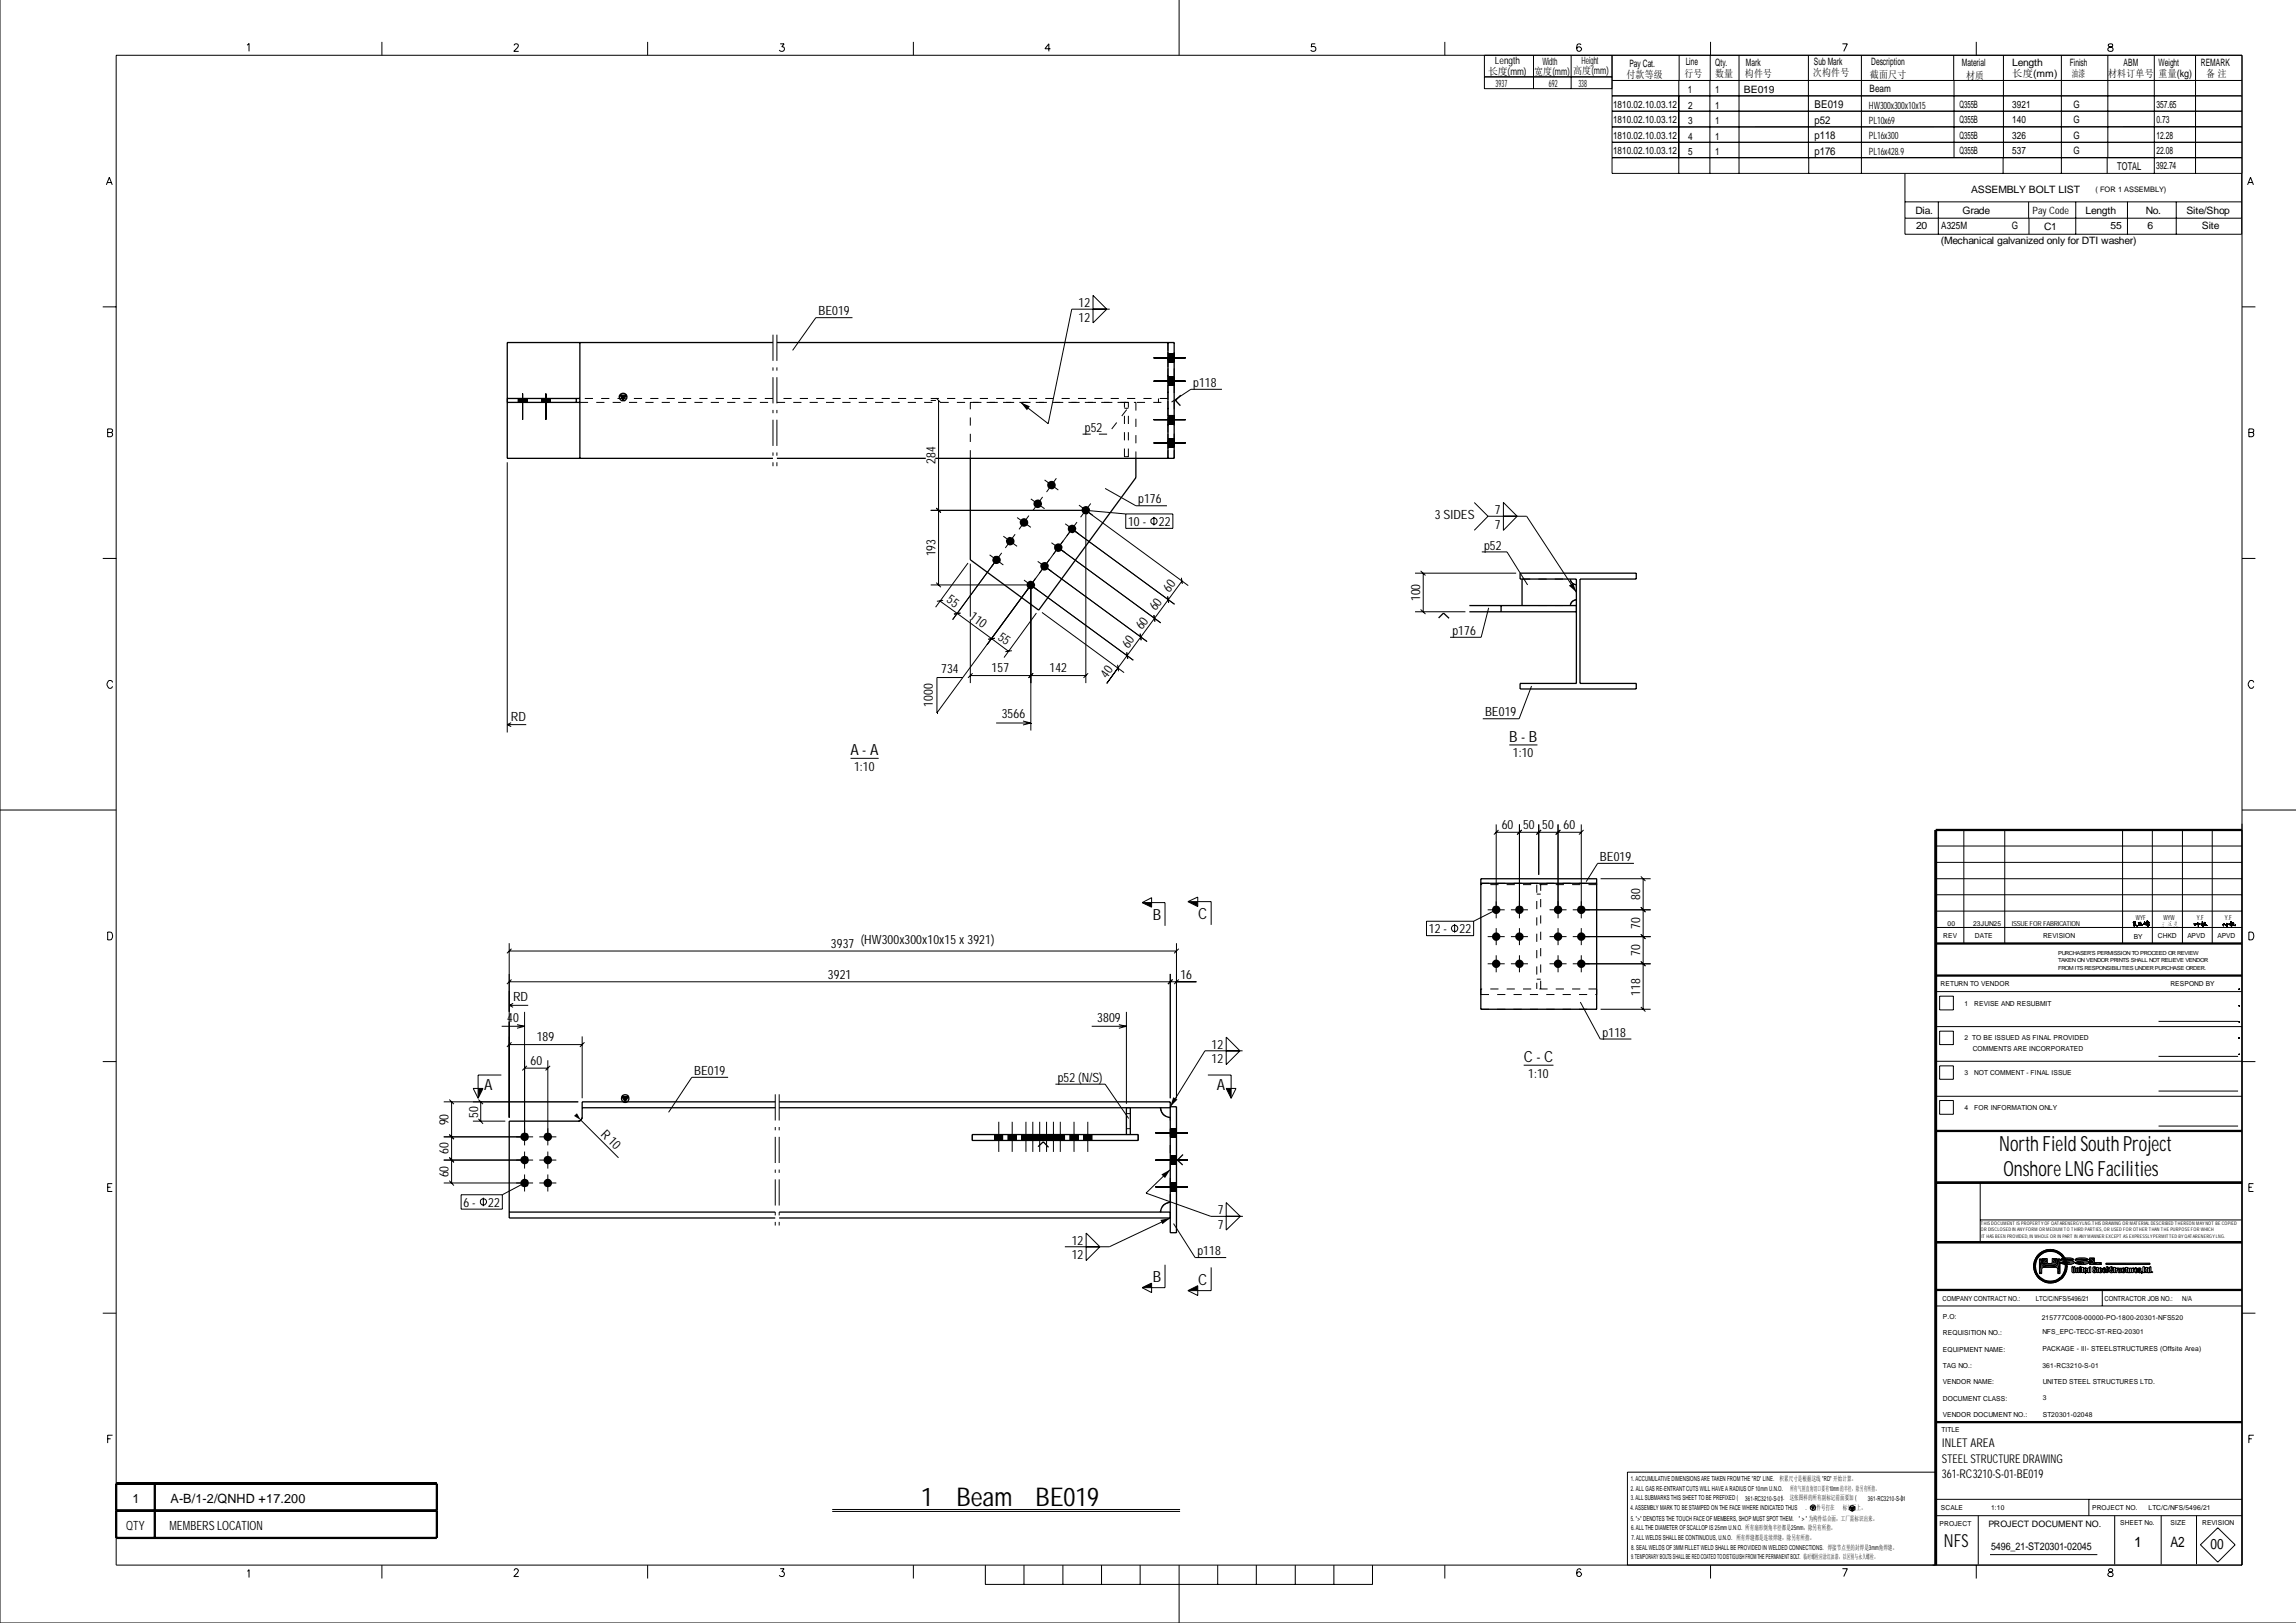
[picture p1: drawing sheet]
<svg xmlns="http://www.w3.org/2000/svg" width="594mm" height="420mm" viewBox="0 0 594 420" stroke-linecap="round" stroke-linejoin="round" font-family="sans-serif">
<defs><g id="words">
<g font-size="6.7">
<text x="238.3" y="389.8">1</text>
<text x="247.5" y="389.8">Beam</text>
<text x="267.9" y="389.8">BE019</text>
</g>
<g font-size="5.4">
<text x="517.2" y="297.9">North Field South Project</text>
<text x="518.3" y="304.3">Onshore LNG Facilities</text>
</g>
<text font-size="4.7" x="502.9" y="400.3">NFS</text>
<g font-size="4">
<text x="220" y="195.5">A - A</text>
<text x="390.5" y="192">B - B</text>
<text x="298.3" y="238.1">B</text>
<text x="310" y="237.9">C</text>
<text x="394.2" y="274.9">C - C</text>
<text x="125.2" y="282.2">A</text>
<text x="314.8" y="282.2">A</text>
<text x="298.3" y="331.8">B</text>
<text x="310" y="332.5">C</text>
</g>
<g font-size="3.7">
<text x="552.1" y="400.5">1</text>
<text x="561.5" y="400.4">A2</text>
<text x="571.9" y="400.8">00</text>
</g>
<g font-size="3.3">
<text x="211.8" y="81.6">BE019</text>
<text x="279.1" y="83.3">12</text>
<text x="279.1" y="79.5">12</text>
<text x="308.7" y="100.2">p118</text>
<text x="280.7" y="111.8">p52</text>
<text x="242.1" y="120.1" transform="rotate(-90 242.1 120.1)">284</text>
<text x="294.5" y="130.3">p176</text>
<text x="291.8" y="136.1">10-</text>
<text x="299.8" y="136.1">22</text>
<text x="371.2" y="134.4">3 SIDES</text>
<text x="386.8" y="133.1">7</text>
<text x="386.8" y="136.9">7</text>
<text x="384" y="142.2">p52</text>
<text x="242.1" y="144" transform="rotate(-90 242.1 144)">193</text>
<text x="244.7" y="155.6" transform="rotate(36 244.7 155.6)">55</text>
<text x="302.6" y="153.4" transform="rotate(-54 302.6 153.4)">60</text>
<text x="367.5" y="155.6" transform="rotate(-90 367.5 155.6)">100</text>
<text x="250.7" y="160" transform="rotate(36 250.7 160)">110</text>
<text x="299" y="158.2" transform="rotate(-54 299 158.2)">60</text>
<text x="258" y="165.4" transform="rotate(36 258 165.4)">55</text>
<text x="291.9" y="167.9" transform="rotate(-54 291.9 167.9)">60</text>
<text x="295.5" y="163.1" transform="rotate(-54 295.5 163.1)">60</text>
<text x="375.8" y="164.3">p176</text>
<text x="256.5" y="174">157</text>
<text x="271.5" y="174">142</text>
<text x="243.5" y="174.2">734</text>
<text x="286.3" y="175.6" transform="rotate(-54 286.3 175.6)">40</text>
<text x="241.3" y="183" transform="rotate(-90 241.3 183)">1000</text>
<text x="259.2" y="185.8">3566</text>
<text x="384.2" y="185.4">BE019</text>
<text x="132.2" y="186.5">RD</text>
<text x="391.4" y="196">1:10</text>
<text x="221" y="199.6">1:10</text>
<text x="388.5" y="214.6">60 50 50 60</text>
<text x="413.9" y="222.8">BE019</text>
<text x="424.3" y="232.9" transform="rotate(-90 424.3 232.9)">80</text>
<text x="215" y="245.3">3937</text>
<text x="222.7" y="244.3">(HW300x300x10x15 x 3921)</text>
<text x="369.7" y="241.6">12 -</text>
<text x="377.6" y="241.6">22</text>
<text x="424.3" y="240.5" transform="rotate(-90 424.3 240.5)">70</text>
<text x="424.3" y="247.5" transform="rotate(-90 424.3 247.5)">70</text>
<text x="214.2" y="253.3">3921</text>
<text x="305.4" y="253.3">16</text>
<text x="424.3" y="257.6" transform="rotate(-90 424.3 257.6)">118</text>
<text x="132.8" y="259.2">RD</text>
<text x="131.2" y="264.4">40</text>
<text x="138.9" y="269.5">189</text>
<text x="283.9" y="264.4">3809</text>
<text x="414.6" y="268.3">p118</text>
<text x="137.2" y="275.7">60</text>
<text x="313.4" y="271.4">12</text>
<text x="313.4" y="275.2">12</text>
<text x="179.6" y="278.2">BE019</text>
<text x="273.6" y="280">p52 (N/S)</text>
<text x="395.4" y="278.9">1:10</text>
<text x="116.1" y="291.3" transform="rotate(-90 116.1 291.3)">90</text>
<text x="123.7" y="289.2" transform="rotate(-90 123.7 289.2)">50</text>
<text x="155.3" y="293.7" transform="rotate(45 155.3 293.7)">R 10</text>
<text x="116.1" y="298.7" transform="rotate(-90 116.1 298.7)">60</text>
<text x="116.1" y="304.7" transform="rotate(-90 116.1 304.7)">60</text>
<text x="119.9" y="312.3">6 -</text>
<text x="126.3" y="312.3">22</text>
<text x="315" y="314.3">7</text>
<text x="277.3" y="322.2">12</text>
<text x="315" y="318">7</text>
<text x="277.3" y="325.9">12</text>
<text x="309.8" y="324.9">p118</text>
<text x="34.3" y="389">1</text>
<text x="44.1" y="389">A-B/1-2/QNHD +17.200</text>
<text x="43.9" y="396">MEMBERS LOCATION</text>
<text x="32.7" y="396.1">QTY</text>
</g>
<g font-size="3.1">
<text x="502.5" y="374.4">INLET AREA</text>
<text x="502.4" y="382.6">361-RC3210-S-01-BE019</text>
<text x="502.4" y="378.5">STEEL STRUCTURE DRAWING</text>
</g>
<g font-size="2.8">
<text x="469.5" y="28">BE019</text>
<text x="469.5" y="32.1">p52</text>
<text x="469.5" y="36.1">p118</text>
<text x="469.5" y="40">p176</text>
<text x="547.8" y="43.9">TOTAL</text>
</g>
<text font-size="2.7" x="515.1" y="401.2">5496_21-ST20301-02045</text>
<g font-size="2.6">
<text x="386.8" y="16.6">Length</text>
<text x="399" y="16.8">Width</text>
<text x="409.2" y="16.6">Height</text>
<text x="421.6" y="17.3">Pay Cat.</text>
<text x="436.1" y="16.9">Line</text>
<text x="443.7" y="17.2">Qty.</text>
<text x="451.7" y="17">Mark</text>
<text x="469.3" y="16.8">Sub Mark</text>
<text x="484.1" y="16.9">Description</text>
<text x="507.6" y="17.2">Material</text>
<text x="520.6" y="17.2">Length</text>
<text x="535.5" y="17.2">Finish</text>
<text x="549.4" y="17.2">ABM</text>
<text x="558.5" y="17.2">Weight</text>
<text x="569.4" y="17.2">REMARK</text>
<text x="385" y="19.4">长度(mm)</text>
<text x="386.9" y="22.5">3937</text>
<text x="396.9" y="19.4">宽度(mm)</text>
<text x="400.7" y="22.6">692</text>
<text x="407" y="19.2">高度(mm)</text>
<text x="408.3" y="22.5">338</text>
<text x="420.8" y="20.2">付款等级</text>
<text x="435.8" y="19.8">行号</text>
<text x="443.7" y="19.8">数量</text>
<text x="451.4" y="19.9">构件号</text>
<text x="469.1" y="19.7">次构件号</text>
<text x="483.7" y="23.7">Beam</text>
<text x="483.8" y="20.1">截面尺寸</text>
<text x="508.7" y="20.3">材质</text>
<text x="520.6" y="19.9">长度(mm)</text>
<text x="536" y="19.9">油漆</text>
<text x="545.4" y="19.8">材料订单号</text>
<text x="558.5" y="19.8">重量(kg)</text>
<text x="570.7" y="19.8">备 注</text>
<text x="417.3" y="27.9">1810.02.10.03.12</text>
<text x="436.7" y="24.1">1</text>
<text x="436.8" y="28.1">2</text>
<text x="443.7" y="24.1">1</text>
<text x="443.7" y="28.1">1</text>
<text x="451.2" y="24.1">BE019</text>
<text x="483.5" y="28.1">HW300x300x10x15</text>
<text x="507" y="27.9">Q355B</text>
<text x="520.6" y="27.9">3921</text>
<text x="536.4" y="27.9">G</text>
<text x="558" y="27.9">357.65</text>
<text x="417.3" y="31.9">1810.02.10.03.12</text>
<text x="417.3" y="35.9">1810.02.10.03.12</text>
<text x="436.8" y="32.1">3</text>
<text x="443.7" y="32.2">1</text>
<text x="483.5" y="32.1">PL10x69</text>
<text x="507" y="31.9">Q355B</text>
<text x="507" y="36">Q355B</text>
<text x="520.6" y="31.9">140</text>
<text x="520.6" y="36">326</text>
<text x="536.4" y="31.9">G</text>
<text x="536.4" y="35.9">G</text>
<text x="558" y="31.9">0.73</text>
<text x="558" y="35.9">12.28</text>
<text x="417.3" y="39.9">1810.02.10.03.12</text>
<text x="436.8" y="36.2">4</text>
<text x="436.8" y="40.1">5</text>
<text x="443.7" y="36.2">1</text>
<text x="443.7" y="40.1">1</text>
<text x="483.5" y="36.1">PL16x300</text>
<text x="483.5" y="40">PL16x428.9</text>
<text x="507" y="40">Q355B</text>
<text x="520.6" y="40">537</text>
<text x="536.4" y="39.9">G</text>
<text x="558" y="40">22.08</text>
<text x="557.9" y="43.9">392.74</text>
<text x="509.9" y="49.9">ASSEMBLY BOLT LIST</text>
<text x="495.6" y="55.3">Dia.</text>
<text x="495.7" y="59.2">20</text>
<text x="502.2" y="59.2">A325M</text>
<text x="507.7" y="55.3">Grade</text>
<text x="520.5" y="59.2">G</text>
<text x="525.9" y="55.4">Pay Code</text>
<text x="528.8" y="59.4">C1</text>
<text x="539.6" y="55.3">Length</text>
<text x="546" y="59.4">55</text>
<text x="555.2" y="55.3">No.</text>
<text x="555.6" y="59.3">6</text>
<text x="565.7" y="55.3">Site/Shop</text>
<text x="569.6" y="59.3">Site</text>
<text x="502.2" y="63.1">(Mechanical galvanized only for DTI washer)</text>
</g>
<text font-size="2.3" x="514.4" y="395.2">PROJECT DOCUMENT NO.</text>
<text font-size="1.9" x="542.1" y="49.7">( FOR 1 ASSEMBLY)</text>
<g font-size="1.8">
<text x="503.9" y="239.6">00</text>
<text x="510.5" y="239.7">23JUN25</text>
<text x="520.5" y="239.7">ISSUE FOR FABRICATION</text>
<text x="552.6" y="238">WYF</text>
<text x="559.7" y="238">WYW</text>
<text x="568.4" y="238">Y.F</text>
<text x="575.6" y="238.1">Y.F</text>
<text x="502.8" y="242.8">REV</text>
<text x="511" y="242.8">DATE</text>
<text x="528.6" y="242.8">REVISION</text>
<text x="552" y="242.9">BY</text>
<text x="558.3" y="242.8">CHKD</text>
<text x="565.9" y="242.8">APVD</text>
<text x="573.7" y="242.8">APVD</text>
<text x="502.1" y="255.3">RETURN TO VENDOR</text>
<text x="561.5" y="255.3">RESPOND BY</text>
<text x="508.3" y="260.3">1</text>
<text x="510.8" y="260.3">REVISE AND RESUBMIT</text>
<text x="508.3" y="269.2">2 TO BE ISSUED AS FINAL PROVIDED</text>
<text x="510.4" y="271.9">COMMENTS ARE INCORPORATED</text>
<text x="508.3" y="278.3">3</text>
<text x="510.8" y="278.3">NOT COMMENT - FINAL ISSUE</text>
<text x="508.3" y="287.3">4</text>
<text x="510.8" y="287.3">FOR INFORMATION ONLY</text>
<text x="502.6" y="336.7">COMPANY CONTRACT NO.:</text>
<text x="502.7" y="341.5">P.O:</text>
<text x="526.7" y="336.6">LTC/C/NFS/5496/21</text>
<text x="528.2" y="341.6">215777C008-00000-PO-1800-20301-NFS520</text>
<text x="544.5" y="336.6">CONTRACTOR JOB NO.:</text>
<text x="564.6" y="336.7">N/A</text>
<text x="502.7" y="345.6">REQUISITION NO.:</text>
<text x="528.4" y="345.4">NFS_EPC-TECC-ST-REQ-20301</text>
<text x="502.7" y="349.8">EQUIPMENT NAME:</text>
<text x="528.4" y="349.8">PACKAGE - III- STEELSTRUCTURES (Offsite Area)</text>
<text x="528.4" y="354">361-RC3210-S-01</text>
<text x="502.7" y="358.2">VENDOR NAME:</text>
<text x="502.7" y="354.1">TAG NO.:</text>
<text x="528.5" y="358.1">UNITED STEEL STRUCTURES LTD.</text>
<text x="502.7" y="362.5">DOCUMENT CLASS:</text>
<text x="528.5" y="362.4">3</text>
<text x="502.3" y="370.6">TITLE</text>
<text x="502.7" y="366.7">VENDOR DOCUMENT NO.:</text>
<text x="528.5" y="366.7">ST20301-02048</text>
<text x="421.9" y="383.2">1. ACCUMULATIVE DIMENSIONS ARE TAKEN FROM THE &quot;RD&quot; LINE.</text>
<text x="460.4" y="383.2">积累尺寸是根据这线 &quot;RD&quot; 开始计算。</text>
<text x="421.9" y="385.8">2. ALL GAS RE-ENTRANT CUTS WILL HAVE A RADIUS OF 10mm U.N.O.</text>
<text x="421.9" y="388.3">3. ALL SUBMARKS THIS SHEET TO BE PREFIXED (</text>
<text x="451.5" y="388.5">361-RC3210-S-01).</text>
<text x="463" y="388.3">这张图样的所有副标记前面要加 (</text>
<text x="463.1" y="385.8">所有气割直角切口要有10mm的半径，除另有所指。</text>
<text x="483.3" y="388.5">361-RC3210-S-01</text>
<text x="491.9" y="388.3">)。</text>
<text x="421.8" y="390.9">4. ASSEMBLY MARK TO BE STAMPED ON THE FACE WHERE INDICATED THUS</text>
<text x="421.9" y="393.5">5. &quot;&gt;&quot; DENOTES THE TOUCH FACE OF MEMBERS, SHOP MUST SPOT THEM.</text>
<text x="422" y="396">6. ALL THE DIAMETER OF SCALLOP IS 25mm U.N.O. 所有扇形倒角半径都是25mm，除另有所指。</text>
<text x="465.4" y="393.5">&quot; &gt; &quot; 为构件结合面，工厂需标识出来。</text>
<text x="467.1" y="390.9">.</text>
<text x="468.8" y="390.9">构件号打在</text>
<text x="476.8" y="390.9">标记面上。</text>
<text x="501.8" y="394.8">PROJECT</text>
<text x="502.2" y="390.8">SCALE</text>
<text x="515.1" y="390.7">1:10</text>
<text x="541.3" y="390.8">PROJECT NO.</text>
<text x="548.6" y="394.7">SHEET No.</text>
<text x="555.8" y="390.9">LTC/C/NFS/5496/21</text>
<text x="561.6" y="394.7">SIZE</text>
<text x="569.7" y="394.7">REVISION</text>
<text x="422" y="401.1">8. SEAL WELDS OF 3MM FILLET WELD SHALL BE PROVIDED IN WELDED CONNECTIONS. 焊接节点里的封焊是3mm角焊缝。</text>
<text x="422.1" y="398.6">7. ALL WELDS SHALL BE CONTINUOUS, U.N.O. 所有焊缝都是连续焊缝，除另有所指。</text>
<text x="422" y="403.4">9. TEMPORARY BOLTS SHALL BE RED COATED TO DISTIGUISH FROM THE PERMANENT BOLT. 临时螺栓应涂红油漆，以区别与永久螺栓。</text>
</g>
<g font-size="1.4">
<text x="532.5" y="249.1">TAKEN ON VENDOR PRINTS SHALL NOT RELIEVE VENDOR</text>
<text x="532.5" y="251">FROM ITS RESPONSIBILITIES UNDER PURCHASE ORDER.</text>
<text x="532.5" y="247.2">PURCHASER'S PERMISSION TO PROCEED OR REVIEW</text>
</g>
<g font-size="1.3">
<text x="512.5" y="317.1">THIS DOCUMENT IS PROPERTY OF QATARENERGY LNG.THIS DRAWING OR MATERIAL DESCRIBED THEREON MAY NOT BE COPIED</text>
<text x="512.5" y="318.7">OR DISCLOSED IN ANY FORM OR MEDIUM TO THIRD PARTIES, OR USED FOR OTHER THAN THE PURPOSE FOR WHICH</text>
<text x="512.7" y="320.5">IT HAS BEEN PROVIDED, IN WHOLE OR IN PART IN ANY MANNER EXCEPT AS EXPRESSLY PERMITTED BY QATARENERGY LNG.</text>
</g>
</g></defs>
<g fill="none" stroke="#000" stroke-width=".26">
<path d="M0 0v420h594M30.1 14.3h550v390.7h-550zM63.9 11.7l.5-.4v2M98.8 10.8v3.5M133 11.8l.3-.5h.5l.3 .4-.2 .7-1 .9h1.3M167.6 10.8v3.5M201.8 11.3h1.1l-.6 .8a.62 .62 0 0 1 .7 .7 .62 .62 0 0 1-.9 .5l-.5-.3M236.3 10.8v3.5M271.8 12.6h-1.5l1.1-1.3v2M305.1 0v14.3M340.3 11.3h-1v.9a.71 .71 0 0 1 1 .1 .71 .71 0 0 1-.2 1 .71 .71 0 0 1-1-.3M373.8 10.8v3.5"/>
<path d="M384 19.9h33.1M384 14.3v8.6h33.1M396.7 14.3v8.6M406.5 14.3v8.6M409 11.6l-.1-.2a.68 .68 0 0 0-.9 .3l-.1 .9M417.1 14.3v30.6h162.9v15.7h-87.2v-15.7M434.4 14.3v6.5M442.5 14.3v6.5M442.6 10.8v3.5M449.9 14.3v30.6M467.9 14.3v26.5M476.7 11.3h1.2l-.9 2"/>
<path d="M481.6 14.3v30.6M505.5 14.3v6.5M511.3 10.8v3.5M518.3 14.3v26.5M533.3 14.3v30.6M545.3 14.3v26.5M545.6 11.4l-.2 .2 .2 .4 .8 .3 .3 .7a.72 .72 0 0 1-.8 .3 .72 .72 0 0 1-.6-.7l.4-.3 .8-.3 .1-.4a.74 .74 0 0 0-1-.2zM557.4 14.3v30.6M568 14.3v30.6M417.1 24.8h162.9M434.3 20.8v24.1M442.4 20.8v24.1"/>
<path d="M505.5 20.8v20M580.1 20.8h-163M580.1 28.8h-163M580.1 32.8l-163 .1h162.9M580.1 36.8h-163M27.5 47.8l.8-1.9 .7 1.9M27.8 47.2h1M417.1 40.8h163M468 40.8v4.1M492.8 52.2h87.2M492.8 56.5h87.2M501.5 52.2v8.4"/>
<path d="M518.2 40.8v4.1M524.8 52.2v4.3M524.9 56.5v4.1M537 52.2v8.4M545.2 40.8v4M550.4 52.2v8.4M563 52.2v8.4M581.5 47.8l.8-1.9 .7 1.9M581.7 47.2h1M26.6 79.4h3.5M282.8 76.5l3.5 3.5-3.5 3.6zM580.1 79.4h3.4"/>
<path d="M220.6 82.2h-9.5l-6 8.5M287.1 80h-9.8l-6.1 29.6-7.1-5.5M298.5 98.6h8.2M298.5 92.6h8.2M302.2 99.7h1.6M302.2 97.5h1.6M302.2 93.7h1.6M302.2 91.5h1.6M27.9 111l1.1 .2 .1 .4-.4 .3a.56 .56 0 0 1 .4 .6 .56 .56 0 0 1-.4 .5h-.8zM27.9 111.9h.8M131.2 119.6v70M134.1 103.1v1"/>
<path d="M135.2 101.9v6.7M136.3 103.1v1M140.1 103.1v1M141.2 101.9v6.7M142.3 103.1v1M240.8 103.6h1.3M242.2 103l1.2 1.2M242.8 103.6v47.8M298.5 114.6h8.2M298.5 108.6h8.2M302.2 115.7h1.6M302.2 113.5h1.6"/>
<path d="M302.2 109.7h1.6M302.2 107.5h1.6M316.1 100.8h-8l-5 3.3M581.8 111l1.2 .2 .1 .4-.4 .3a.56 .56 0 0 1 .4 .6 .56 .56 0 0 1-.4 .5h-.9zM581.8 111.9h.9M240.8 132.1h39.1M242.2 131.5l1.2 1.2M259.6 138.8l3.5 2.6M262.6 138.3l-2.5 3.5M263.1 133.9l3.6 2.6M266.2 133.4l-2.5 3.6M266.7 129.1l3.6 2.6"/>
<path d="M269.7 128.6l-2.5 3.6M270.3 124.2l3.5 2.6M273.3 123.8l-2.5 3.5M275.1 140l-2.6 3.5M275.6 135.6l3.5 2.6M276.8 137.7l-34.4 46.8v-9.2h6.7M278.1 137.5l25.8 18.9M278.6 135.1l-2.6 3.6M279.1 130.7l3.6 2.7M280.9 133.1v43.7M280.9 132.1l10.4 .9M281.7 132.7l25.7 18.9"/>
<path d="M282.2 130.3l-2.6 3.6M285.9 126.4l8 4.5h8M291.3 133h12.1v3.7h-12.1zM298.5 133.8v2.2M381.4 130l3.6 3.6M385 133.6h10l12.8 19.6M385 133.6l-3.6 3.6M389 130l3.5 3.6-3.5 3.6zM26.6 144.5h3.5M240.8 151.4h24.9M242.2 150.8l1.2 1.2M243.2 155.5l17.7 13.1"/>
<path d="M244 155.4l-1.6 .2M248.5 158.7l-1.7 .2M250.4 145.7l-8.3 11.4M251 145.9v13.7M256 143.6l3.6 2.6M257.2 145.7l-10.7 14.7M259.2 143.1l-2.7 3.5M264.9 150.1l3.6 2.6M266.7 152.4v36.7M267.5 152l25.7 18.9M268 149.6l-2.6 3.6M268.1 158.7l-8.3 11.5"/>
<path d="M268.5 145.3l3.5 2.5M269.6 158.5l21.2 15.6M271 147.2l25.8 18.8M271.5 144.8l-2.6 3.5M272 140.5l3.6 2.5M274.6 142.3l25.7 18.9M298.5 159.2l.3 1.7M302.1 154.3l.2 1.7M305.6 149.5l.3 1.6M305.8 150.4l-19.5 26.5M366.1 158.3h13M366.1 148.3h26.2"/>
<path d="M367.5 157.7l1.3 1.2M367.5 147.7l1.3 1.2M368.2 148.3v10M383.4 142.8h6.5l5.3 8.6M385.1 157.3l-1.9 7.6h-8M580.1 144.5h3.4M29.1 176.6l-.2-.4a.94 .94 0 0 0-1.2 .4 .94 .94 0 0 0 .2 1.2l.4 .3h.4l.4-.5M251 174.8h29.9M251 160.3v16.5M251.6 174.2l-1.2 1.2M257.4 165.2l-1.7 .2M261.8 168.4l-1.7 .3"/>
<path d="M267.3 174.2l-1.2 1.2M281.5 174.2l-1.2 1.2M289.1 172l.3 1.7M291.5 168.8l.3 1.7M295 164l.2 1.7M396.2 177.5l-3.2 8.5h-9.4M583.1 176.6l-.3-.4a.94 .94 0 0 0-1.1 .4 .94 .94 0 0 0 .2 1.2l.4 .3h.4l.4-.5M131.2 187.5l1 .5M131.2 187.5h4.9M132.2 187l-1 .5M220 196.3h7.3M257.7 187.1h9"/>
<path d="M264.7 186.6l2 .5M266.7 187.1l-2 .5M390.5 192.8h7.3M0 209.6h30.1M387.1 213.4v24.3M387.1 215.4h22M387.7 214.8l-1.2 1.2M393.1 213.4v24.3M393.7 214.8l-1.2 1.2M398.1 213.4v13M398.7 214.8l-1.2 1.2M403.1 213.4v24.3"/>
<path d="M403.7 214.8l-1.2 1.2M409.1 213.4v24.3M409.7 214.8l-1.2 1.2M500.8 218.9h79.3M508.1 214.8v29.4M518.7 214.8v29.4M549.1 214.8v29.4M556.9 214.8v29.4M564.6 214.8v29.4M572.3 214.8v29.4M580.1 209.6h13.9M295.5 233.6l2.4-1.3v2.5z"/>
<path d="M295.5 233.6h5.9v6M307.3 233.3h6.1v6.1M307.3 233.3l2.6-1.1v2.4zM369.1 238.4h12.2v3.7h-12.2zM376.3 239.2v2.2M384.9 235.5h4.4M387.1 235.5l-5.8 2.9M390.9 235.5h4.4M400.9 235.5h4.4M406.9 235.5h20.2M414.1 227.4h13M422.7 223.4h-9.4l-2.9 4.8"/>
<path d="M424.5 234.8l1.2 1.3M424.5 226.8l1.2 1.2M425.1 227.4v33.8M500.8 235.8h79.3M500.8 231.6h79.3M500.8 227.4h79.3M500.8 223.2h79.3M551.9 238.7h.1M551.9 238.8h.1M552 238.9h.1M552 239.2h.3M552 238.8l-.1 .1"/>
<path d="M552 238.8v.1M552.1 238.9v.1M552.1 239.4h.1M552.1 239.8h.2M552.1 238.6l-.2 .2M552.1 238.8l-.1 .1M552.1 239.1v.1M552.1 239.8v.1M552.1 239.4l-.1 .1M552.1 239.8l.2-.1-.1 .2M552.2 239.2h.1M552.2 239.6v.1"/>
<path d="M552.2 238.6l-.3 .1M552.2 238.6l-.3 .2M552.2 238.6h.1M552.2 239.1l-.1 .1M552.3 238.9h.1M552.3 239.4l-.4 .1h.2M552.3 238.6l-.1 .1M552.3 238.6h.2l-.4 .4M552.3 238.8l.2-.1-.4 .3M552.3 239.2l.2-.1-.2 .3M552.4 238.6l-.1 .1M552.4 238.9l-.3 .3"/>
<path d="M552.4 238.9l-.1 .1M552.4 239.5l-.2 .1M552.4 239.4l-.3 .1M552.4 239l-.3 .2M552.4 239.3l-.2 .2 .4-.1M552.5 238.8l-.4 .2M552.5 239.3l-.4 .2M552.5 239.4l-.2 .1M552.6 239.4h.1M552.6 239.4l.1 .2 .2-.1M552.6 239.1l-.3 .3M552.6 239.1l-.5 .3"/>
<path d="M552.6 239.1l-.5 .4M552.6 239.4l-.4 .2M552.6 239.4l-.1 .1M552.8 239.5l.2 .1M553.2 238.8h.1M553.4 239l.1 .3M553.4 239.4h.1M553.5 239.3h.1M553.5 239.4v.1M553.5 239.4l-.1 .1M553.6 239.4l-.1 .1M553.6 239.5l.1-.1-.1 .1"/>
<path d="M553.6 238.7v.5M553.6 239.2v.1M553.6 239.2l-.1 .1M553.7 238.9l.1 .4M553.7 238.7l-.2 .1M553.7 238.8v.1M553.7 239.4l.3-.1-.4 .2M553.8 238.8l-.1 .1M553.9 238.7l-.5 .1h.2M553.9 238.7l-.1 .1M553.9 238.7v.1M553.9 239.4l-.4 .1"/>
<path d="M553.9 239.4h-.1M554 239.1h.1M554 239.4h-.2M554.1 239.1l-.2 .3M554.1 239.4h.2M554.1 239.4h.1M554.1 239.1l-.5 .4M554.1 239.4h-.3M554.6 238.9l.1 .2M554.7 239.1h.1M554.7 239v.1M554.7 239.2v.1"/>
<path d="M554.8 238.7l-.1 .5M554.8 239h.1M554.8 238.5v.2M554.9 238.6l-.1 .1M555 239.2l-.3 .1M555.1 239.1h.1M555.1 239h.1M555.1 239.1l-.4 .2M555.2 238.9l-.5 .4M555.2 239.1v.3M555.2 239l-.3 .2M555.2 239v.1"/>
<path d="M555.2 239l-.1 .1M555.4 238.6h.1M555.5 238.6l.3-.1 .1 .2M555.5 238.5l-.3 .3M555.5 238.3h.1M555.5 238.5l-.3 .2M555.5 238.6l-.3 .2 .2-.1M555.5 238.5v.1M555.5 239v.1M555.5 239.3v.1M555.5 239l-.1 .1M555.5 238.9l-.2 .1 .3-.1"/>
<path d="M555.5 239.4l.3-.2-.2 .2M555.6 238.3l-.3 .3M555.6 238.3l-.2 .1M555.6 238.4l-.2 .1M555.6 239.2l.2-.2-.3 .3M555.7 238.8h.1M555.7 238.8l-.5 .3M555.7 238.8l.1 .1M555.7 239.6l.1 .2M555.7 238.8h-.2M555.7 239l-.2 .1M555.8 239.4l-.3 .1"/>
<path d="M555.8 239.8v.1M555.8 239.3h.1M555.8 239.4l-.2 .2M555.8 239.4l-.1 .2M555.8 239.5l.2-.1zM555.8 239.8l-.1 .1M555.8 238.8h.2M555.8 238.8l-.3 .3M555.8 238.7v.1M555.8 238.8h-.1M555.8 239.3l-.3 .3M555.9 238.7l-.7 .3 .2-.2"/>
<path d="M555.9 239.4h.1M555.9 239v.1M555.9 238.7l-.4 .3M555.9 238.8h-.2M555.9 239l-.4 .3M555.9 239l-.4 .4M555.9 239l-.1 .1M556 238.8l-.5 .5M556 238.8l-.5 .3M556 238.8l-.1 .1M556.1 238.8l-.5 .3 .2-.1M556.1 239.4h.1"/>
<path d="M556.1 239.4l-.3 .1M556.1 239.4l-.2 .1M556.1 239.4l-.1 .1 .2-.1M567.6 239.1l.1 .1M567.8 239.2v.1M567.9 239.5h.1M567.9 239.4l-.1 .1M567.9 239.3v.1M567.9 239.2l-.1 .2h.1M568.2 239.1l-.3 .2M568.2 239.1l-.1 .2h.3M568.2 239.1l-.1 .1"/>
<path d="M568.3 239.2l-.1 .1M568.3 239.3h.1M568.4 239.2v.1M568.5 239.2v.1M568.6 238.8l.1 .2M568.7 239l.1 .1M568.7 239.3v.6h.2M568.7 239.2h.1M568.7 239.5h.1M568.8 239.1l-.4 .2M568.8 238.9l-.1 .1M568.8 239.1l-.2 .2 .3-.1"/>
<path d="M568.8 239.1l-.1 .2M568.9 239.1l-.2 .2M569 239.1l.1 .1M569.2 239.1l-.2 .1M569.6 239l-.1 .2h.1M569.6 239.1l-.1 .2M569.7 238.8l.2-.3-.2 .2 .2 .1M569.7 239.3l.1 .1M569.7 238.5h.1M569.7 239.1l-.2 .2M569.8 239l-.3 .3M569.8 239.4l.3-.2-.2 .2"/>
<path d="M569.9 238.8l-.3 .6M569.9 239.4h.1M569.9 239.4l.1 .5M569.9 239.5h.1M569.9 238.8v.5M569.9 239l-.1 .1M569.9 239.1h.1M570 239.1l-.2 .3M570 239.3h.1M570 239.7v.2M570 239.8v.1M570.1 239l-.1 .1"/>
<path d="M570.2 238.8l.3-.1-.3 .2M570.3 239l-.1 .1M570.3 239h.2M570.3 238.8l-.1 .2zM570.4 238.8l.1 .1M570.4 239.1l.1 .3M570.5 238.9l-.3 .4 .1 .2-.1-.4M570.5 239.4h.1M570.5 238.9l-.2 .1M570.6 239.4h.1M570.6 239l-.2 .2M570.6 239.3l-.1 .1"/>
<path d="M570.6 239.4h-.1M570.7 239.4h.1M570.8 239.4v.1M570.9 239.4l-.1 .1M570.9 239.4h.1M571 239.4l-.2 .1M571 239.4l-.1 .1M571 239.4v.1M575.1 239.3v.1M575.1 239.2v.1M575.1 239.4h.1M575.1 239.5l.2 .1"/>
<path d="M575.1 239.4h.2l-.2 .1M575.3 239.2l.3-.1-.5 .3M575.3 239.3l-.2 .1M575.3 239.4l-.2 .1M575.4 239.1h.1M575.5 239.2h.1v.2l.2-.1M575.5 239.1l-.4 .3M575.7 239.3l-.1 .1M576 239.3l.2-.1-.1 .2 .1 .2M576.1 238.9l.1 .1M576.2 239.6v.1M576.2 239.7v.2"/>
<path d="M576.2 238.9l-.2 .5M576.2 239.9h.1M576.2 239.1l-.5 .3 .2-.1M576.3 239.2h.1M576.4 239.2h.2M576.4 239.2v.1M576.8 239.1h.1M576.9 239.1v.2l.5-.2M576.9 239.1l-.1 .1M576.9 239.4h.1M577.1 239.4h.2v.5h.1M577.2 238.8l.1-.2v.2"/>
<path d="M577.2 238.8l-.1 .1M577.2 238.8v.1M577.2 239.2h.1M577.3 238.5l-.1 .1M577.3 238.8l-.3 .6M577.3 239h.1M577.3 238.8h.1M577.3 239.3v.1M577.3 239.9h.1M577.4 239.1l-.1 .2M577.4 239.2h.1M577.4 239.1v.1"/>
<path d="M577.4 239.9h-.1M577.4 239.4h-.1M577.5 239.2l-.2 .2M577.5 239.1l-.1 .1M577.5 239.2l-.2 .1M577.5 239.2l-.3 .2M577.5 239.3l-.2 .1M577.6 239.1h.2M577.7 238.8h.1M577.7 238.8v.2M577.7 239.1v.5M577.7 239.5h.1"/>
<path d="M577.8 238.9l-.2 .2M577.8 239l-.2 .2v.2h.2M577.8 239v.1M577.8 239l-.2 .1M577.8 238.8v.1M577.8 239h.1M577.8 238.8l-.2 .2 .2-.1M577.8 238.8h-.1M577.9 239v.4M577.9 238.8l-.1 .3M577.9 239l-.1 .1M577.9 239.5h.3"/>
<path d="M578.2 239.5l-.1 .1M578.3 239.4h.1M578.4 239.4l-.1 .2 .1-.1M578.4 239.4l-.2 .1M27.9 241.2h.5a1.06 1.06 0 0 1 .7 1.3 1.06 1.06 0 0 1-1.2 .7zM131.7 244.1v45.1M131.7 246.1h172.7M131.7 254.1h177.8M132.3 245.5l-1.2 1.2M132.3 253.5l-1.2 1.2M132.8 259.7l-1.1 .5M302.8 252.1v32.1"/>
<path d="M303.4 253.5l-1.2 1.2M304.4 244.1v40.1M305 253.5l-1.2 1.2M305 245.5l-1.2 1.2M384.9 242.4h4.4M384.9 249.4h4.4M387.1 240.2v4.4M387.1 247.2v4.4M390.9 242.4h4.4M390.9 249.4h4.4M393.1 240.2v4.4M393.1 247.2v4.4"/>
<path d="M400.9 242.4h4.4M400.9 249.4h4.4M403.1 240.2v4.4M403.1 247.2v4.4M406.9 242.4h20.2M406.9 249.4h20.2M408.9 259.3l5.1 9.6h8.1M409.1 240.2v4.4M409.1 247.2v4.4M424.5 248.8l1.2 1.2M424.5 241.8l1.2 1.2M500.8 240h79.3"/>
<path d="M500.8 256.6h79.3M501.8 257.8h3.6v3.6h-3.6zM579.2 256h.3M581.8 241.2h.6a1.06 1.06 0 0 1 .7 1.3 1.06 1.06 0 0 1-1.3 .7zM26.6 274.7h3.5M129.7 278.2h-6v6M129.8 265.6h5.9M131.7 270.3h18.9M131.7 260.2l1.1 .5M131.7 260.2h5M132.3 269.7l-1.2 1.2M133.8 265.2l1.9 .4"/>
<path d="M135.7 261.9v34.5M135.7 265.6l-1.9 .5M135.7 276.4h6M136.3 275.8l-1.2 1.2M141.7 274.4v22M142.3 275.8l-1.2 1.2M150.6 268.2v16M151.2 269.7l-1.2 1.2M188.4 278.8h-9.4l-6 9.1M282.4 265.6h9M289.5 265.2l1.9 .4M291.4 261.9v23.8"/>
<path d="M291.4 265.6l-1.9 .5M312.5 278.2h6v6M317.2 268.4l3.6 3.5-3.6 3.6zM321.5 271.9h-9.8l-8.9 14.5M394.2 275.7h7.7M414.1 261.2h13M424.5 260.6l1.2 1.2M500.8 265.7h79.3M500.8 274.7h79.3M501.8 275.8h3.6v3.5h-3.6zM501.8 266.9h3.6v3.4h-3.6zM558.5 273.4h20.5"/>
<path d="M558.5 264.3h20.5M579.2 260.3h.3M579.2 264.4h.3M579.2 268.6h.3M579.2 272.9h.3M580.1 274.7h3.4M114.8 294.2h23.1M114.8 285.2h34.8M116.2 299.6l1.2 1.2M116.2 293.6l1.2 1.2M116.2 284.6l1.2 1.1M116.8 285.2v21"/>
<path d="M122.3 290.2h8.4M122.4 281.7h2.6l-1.3 2.5zM123.8 289.6l1.2 1.2M123.8 284.6l1.2 1.1M124.4 285.2v5M135.7 298v4.4M139.5 294.2h4.4M141.7 298v4.4M150.3 289.9l9.7 9.7M150.6 289.2a1.01 1.01 0 0 1-1 1M257.3 293.6v1.5M258.4 290.3v7.8"/>
<path d="M259.4 293.6v1.5M260.8 293.6v1.5M261.9 290.3v7.8M263 293.6v1.5M264.3 293.6v1.5M265.4 290.3v7.8M266.1 293.6v1.5M266.5 293.6v1.5M267.2 290.3v7.8M267.9 293.6v1.5M268.3 293.6v1.5M269 290.3v7.8"/>
<path d="M269.7 293.6v1.5M270.1 293.6v1.5M270.8 290.3v7.8M271.4 293.6v1.5M271.9 293.6v1.5M272.5 290.3v7.8M273 280.6h12.9l6.1 8.9M273.2 293.6v1.5M273.6 293.6v1.5M274.3 290.3v7.8M275.4 293.6v1.5M276.8 293.6v1.5"/>
<path d="M277.9 290.3v7.8M279 293.6v1.5M280.3 293.6v1.5M281.4 290.3v7.8M282.5 293.6v1.5M299 293.2h8.3M302.8 294.3h1.6M302.8 292.1h1.6M302.8 299.1h1.6M317.2 281.7h2.6l-1.3 2.5zM500.8 283.7h79.3M501.8 284.8h3.6v3.6h-3.6z"/>
<path d="M558.5 282.4h20.5M558.5 291.4h20.5M27.9 307.3h.7M29 306.3h-1.1v2.1h1.1M114.8 300.2h23.1M114.8 306.2h23.1M116.2 305.6l1.2 1.2M119.3 309.2h10.7v3.7h-10.7zM125.1 310v2.2M135.7 306.2l-5.7 3M135.7 304v4.4M139.5 300.2h4.4"/>
<path d="M139.5 306.2h4.4M141.7 304v4.4M281 319.1l3.6 3.6-3.6 3.5zM299 300.2h8.3M299 307.2h8.3M302.8 302.7l-6.3 6.1 16.8 6h8.3M302.8 315.2l-15.8 7.5h-11.5M302.8 301.3h1.6M302.8 308.3h1.6M302.8 306.1h1.6M303.6 316.7l5.6 8.8h8M317.2 311.2l3.7 3.6-3.7 3.5z"/>
<path d="M512.3 306.1v15.3M512.3 315.7h67.7M581.8 307.3h.8M583 306.3h-1.2v2.1h1.2M26.6 339.9h3.5M295.5 333.2l2.4-1.1v2.4zM301.4 327.3v5.9h-5.9M307.3 334l2.6-1.3v2.6zM313.4 328v6h-6.1M500.8 338h79.3M526.1 327.7a4.4 4.4 0 0 1 4.4-4.4 4.4 4.4 0 0 1 4.3 4.4M526.1 327.7a4.4 4.4 0 0 0 4.4 4.4 4.4 4.4 0 0 0 4.3-4.4"/>
<path d="M526.1 327.7h.5M526.6 327.7a3.9 3.9 0 0 1 3.9-3.9 3.9 3.9 0 0 1 3.8 3.9M526.6 327.7a3.9 3.9 0 0 0 3.9 3.9 3.9 3.9 0 0 0 3.8-3.9M526.6 327.4l-.5 .4M526.6 327.5l-.5 .5M526.6 327.7l-.5 .4M526.6 327.8l-.5 .5M526.6 327.9l-.4 .4M526.6 328.1l-.4 .4M526.6 328.2l-.4 .4M526.6 328.3l-.4 .4M526.6 328.4l-.3 .4"/>
<path d="M526.6 327.1l-.5 .5M526.6 327.2l-.5 .5M526.7 328.5l-.4 .4M526.7 328.6l-.4 .4M526.7 328.8l-.3 .3M526.7 326.7l-.6 .6M526.7 326.9l-.6 .6M526.8 328.8l-.4 .4M526.8 328.9l-.3 .5M526.8 329l-.3 .4M526.8 326.6l-.7 .6M526.9 329.1l-.4 .4"/>
<path d="M526.9 329.3l-.4 .3M526.9 326.3l-.7 .7M527 329.4l-.4 .3M527 329.4l-.4 .4M527 326.1l-.8 .7M527.1 329.5l-.4 .4M527.1 329.6l-.4 .3M527.1 325.8l-.9 .8M527.1 329.7l-.3 .3M527.2 329.8l-.4 .3M527.2 329.9l-.3 .3M527.3 329.9l-.3 .4"/>
<path d="M527.3 330l-.3 .4M527.3 325.5l-1 1M527.4 330.1l-.3 .4M527.5 330.1l-.4 .4M527.6 330.2l-.4 .3M527.6 330.3l-.4 .3M527.6 325.8h.6v1.4l.4 .4h3.4l.4-.4v-1.4h.6v3.8h-.6v-1.3l-.4-.3h-3.4l-.4 .3v1.3h-.6zM527.6 330.4l-.3 .3M527.7 330.5l-.3 .3M527.8 330.5l-.3 .4M527.9 330.6l-.3 .4M528 330.7l-.4 .3"/>
<path d="M528 324.1l-1.1 1.1M528.1 330.8l-.4 .3M528.2 330.8l-.4 .3M528.2 330.9l-.3 .3M528.3 331l-.3 .3M528.3 323.9l-1.6 1.6M528.4 327h3.6M528.4 325.7h1.3v1.2l.1 .1h1l.1-.2v-1.1h1.3v1.2l-.3 .3-.7 .2-2.2-.1-.6-.3zM528.4 331l-.3 .3M528.5 331l-.3 .4M528.6 331l-.4 .5M528.6 323.8l-2.1 2"/>
<path d="M528.7 331.1l-.4 .4M528.7 331.2l-.3 .4M528.8 331.2l-.3 .4M528.8 323.7l-2.3 2.4M528.9 331.3l-.3 .3M529 331.3l-.3 .3M529.1 331.4l-.4 .3M529.1 323.6l-2.7 2.7M529.2 331.4l-.4 .3M529.3 331.4l-.4 .4M529.3 323.5l-1.1 1M529.4 331.5l-.4 .3"/>
<path d="M529.4 323.4l-.8 .9M529.5 331.5l-.4 .4M529.6 331.5l-.3 .4M529.6 323.4l-.8 .8M529.7 331.6l-.4 .3M529.8 323.4l-.7 .7M529.9 331.6l-.5 .4M529.9 323.3l-.6 .7M530.1 331.6l-.4 .4M530.1 323.3l-.6 .6M530.2 331.6l-.4 .5M530.2 323.3l-.5 .6"/>
<path d="M530.4 331.6l-.6 .5M530.4 323.3l-.6 .5M530.4 331.6l-.4 .5M530.5 323.3l-.5 .5M530.6 331.6l-.5 .5M530.6 323.3l-.5 .5M530.7 331.6l-.4 .5M530.8 323.3l-.5 .5M530.9 331.6l-.5 .5M530.9 323.3l-.5 .5M531 331.6l-.5 .5M531 323.3l-.5 .5"/>
<path d="M531.1 323.3l-.4 .5M531.2 323.4l-.4 .4M531.2 331.6l-.6 .5M531.4 331.5l-.6 .6M531.4 323.4l-.5 .4M531.5 323.4l-.5 .4M531.5 331.5l-.6 .6M531.5 323.5l-.4 .3M531.6 323.5l-.3 .4M531.7 331.4l-.6 .7M531.8 323.5l-.4 .4M531.9 323.6l-.4 .3"/>
<path d="M532 331.3l-.8 .7M532 323.6l-.4 .4M532 323.6l-.3 .4M532.1 323.7l-.3 .3M532.2 331.2l-.8 .8M532.2 323.7l-.3 .4M532.3 323.8l-.3 .3M532.4 324.4l.4-.4-.3 .4M532.5 331l-.9 .9M532.5 323.8l-.5 .4M532.6 323.8l-.5 .4M532.6 323.9l-.4 .4"/>
<path d="M532.7 323.9l-.4 .4M532.9 324.1l-.3 .3M533 330.6l-1.2 1.3M533 324.2l-.4 .3M533.1 324.2l-.4 .3M533.1 324.3l-.3 .3M533.2 325.8h3M533.2 325.9l-.1 .2 .4 .3 1.9 .3-.5 .2-1.8-.2 .4 .4 .6 .1h1.8a.62 .62 0 0 0 .8-.6 3.1 3.1 0 0 0-2.3-.5v-.1M533.2 325.9h3.3M533.2 324.4l-.3 .3M533.3 324.4l-.3 .4M533.4 324.4l-.3 .4"/>
<path d="M533.5 324.5l-.4 .5M533.6 324.7l-.4 .3M533.7 324.7l-.4 .3M533.7 324.8l-.3 .3M533.7 324.9l-.3 .3M533.8 330.5l-.6 .5M533.8 325l-.3 .3M533.9 325l-.3 .4M533.9 325.1l-.3 .4M534 325.2l-.3 .3M534.1 325.3l-.4 .3M534.1 325.4l-.4 .3"/>
<path d="M534.2 325.5l-.4 .3M534.2 330l-1.5 1.4M534.2 325.5l-.4 .4M534.2 325.6l-.3 .4M534.3 327.7h.5M534.3 325.7l-.3 .4M534.3 329.7l-1.8 1.9M534.3 325.8l-.3 .3M534.4 329.4l-2.2 2.3M534.4 325.9l-.4 .3M534.5 325.9l-.4 .4M534.5 329.3l-2.5 2.5"/>
<path d="M534.5 326.1l-.4 .3M534.5 326.1l-.3 .5M534.6 329l-1.2 1.3M534.6 326.2l-.4 .4M534.6 326.3l-.4 .4M534.6 326.5l-.4 .3M534.7 328.8l-1 1M534.7 326.6l-.5 .4M534.7 326.7l-.5 .5M534.7 328.7l-.8 .7M534.7 326.6l-.5 .5M534.8 328.2l-.6 .6"/>
<path d="M534.8 326.9l-.5 .4M534.8 327.2l-.5 .4M534.8 327.3l-.5 .5M534.8 327.5l-.5 .5M534.8 328l-.6 .6M534.8 328.3l-.7 .7M534.8 328.5l-.8 .7M534.8 327l-.5 .4M534.8 327.2l-.5 .5M534.8 327.6l-.5 .5M534.8 327.7l-.6 .6M534.8 327.9l-.6 .5"/>
<path d="M535 325.9l.3 .2h1.3l-.1-.2M536 327.8h.4v1.4l.1-1.4h.4v1.4a.47 .47 0 0 1-.5 .2 .47 .47 0 0 1-.4-.2zM536.2 325.7l-2.1-.2-.7 .3M536.2 325.7l.2 .1M536.5 325.8l-3.3 .1M537 325.8l3.3 .1M537 325.8h2.9M537 328.2l.7-.1 .2 .2v1.1h-.4v-1.1l-.1 .1v1h-.4zM537 325.8l-.1 .2a1.76 1.76 0 0 0 1.7 .6l.6 .2-2.4-.1 1 .5h1.9a.49 .49 0 0 0 .6-.2 .49 .49 0 0 0 0-.6l-1.7-.3h-.4v-.2M537.5 328.2l-.1 .1M538.1 328.2h.3v1.2h-.3zM538.1 327.8h.3v.3h-.3z"/>
<path d="M538.6 328h.4l.1 .2v1.2l-.5-.1zM538.7 325.9l.4 .2h1.2v-.2M539.5 328.3l.1 .3zM539.7 329.4l.3-.3v-.3h-.3l-.2 .4v-.4h.5l-.2-.5a.38 .38 0 0 0-.3-.2 .38 .38 0 0 0-.3 .2v.9l.3 .2M539.7 329.4h-.2M539.9 325.7l-2.1-.2-.7 .3M539.9 325.7l.2 .1M540.2 328.2l.2-.1 .2 .2v-.5h.3v1.6l-.3-.1-.3 .1-.2-.1zM540.3 325.8l-3.3 .1M540.5 328.3l.1 .9zM540.6 325.5h1.3v1.2h1.7v.5h-3zM541.4 328l.6-.2 .3 .3v.2h-.5v-.2l.1 .3 .4 .4v.5l-.3 .1-.6-.1v-.5h.4v.3h.2l-.6-.6z"/>
<path d="M541.5 327.9h.1M542.5 328l.4 .2v1.2h-.4zM543.1 328.2l.4-.1 .3 .2v.5h-.4v.4l.1-.4h.3v.4a.45 .45 0 0 1-.4 .2 .45 .45 0 0 1-.4-.3zM543.4 328.3l.1 .3zM543.9 333.8v4.2M544.1 328.2l.4-.1 .2 .2 .1 .5h-.5v.4l.2-.4h.3l-.1 .4a.4 .4 0 0 1-.3 .3 .4 .4 0 0 1-.4-.3zM544.3 328.3l.1 .3zM544.8 326.9h11.5v.3h-11.5zM544.9 327.8h.4v1.6h-.4zM545.8 327.9l.6-.1 .2 .2v.3h-.3v-.2l-.1 .2a.68 .68 0 0 1 .2 1.1h-.5l-.1-.3v-.3h.5l-.1 .4v-.4a.57 .57 0 0 1-.4-.9zM546.8 328h.4l.1 .2v1.2l-.5-.1zM547.4 328.2h.3v.1l.3-.2v.5l-.3 .1v.7h-.3z"/>
<path d="M548 328.2h.4v1l.2-.2v-.8h.3v1.2h-.9zM548.6 329.3l-.1 .1M549.1 328.3l.2-.2 .5 .2v.3h-.3l-.1-.3v.9l.1-.4h.3v.5l-.2 .1a.38 .38 0 0 1-.4 0 .38 .38 0 0 1-.2-.4zM550 328l.1 1.4h.4v-1.2h.4v1l.1-1h.4v1.2h-.6l-.2-.2h-.3l.1-1zM551 329.3v.1M551.5 328.2h.4v.1l.2-.2-.2 1.3h-.4zM552.4 328.2l.3-.1 .3 .2v.5h-.4v.4l.1-.4h.3v.6h-.5l-.3-.3zM552.4 329.4h.1M552.6 328.3l.1 .3zM553.2 328.2l.4-.1 .4 .2v.2l-.5-.1 .5 .4v.5a.52 .52 0 0 1-.9-.4h.4l.1 .3v-.3a.47 .47 0 0 1-.4-.2 .47 .47 0 0 1 0-.5zM553.7 329.4h.1M554.1 329.1h.2l-.2 .5z"/>
<path d="M554.4 327.8h.4v1.3h.3v.3h-.7zM556.1 328.3l.1 .9zM556.2 328.2l-.5 .1v1.1l-.5-.1-.1-1.1 .4-.2v1.2h.2M556.2 328.3v-.5h.3v1.6l-.3-.1-.3 .1-.2-.1M556.7 329.1h.2v.3h-.2zM580.1 339.9h3.4M27.9 372.4h.7M29.1 371.4h-1.2v2.1M581.8 372.4h.8M583.1 371.4h-1.3v2.1M215.3 390.7h90M215.3 391.2h90"/>
<path d="M478.6 390l.6 1.1 .6-1.1M500.8 392.3h79.3M500.8 388h79.3M511.8 392.3v12.6M540.4 388v4.3M547.1 392.3v12.6M559.1 392.3v12.6M568.3 392.2v12.6M569.3 399.8l4.5-4.4 4.5 4.4-4.5 4.5zM64 406.7l.4-.5v2.1M98.8 405v3.5M133 406.5l.3-.5h.5l.3 .4-.2 .7-1 .9h1.3"/>
<path d="M167.6 405v3.5M201.8 406h1.1l-.6 .7a.7 .7 0 0 1 .5 1.1 .7 .7 0 0 1-1.2-.1M236.3 405v3.5M254.9 405v5h100.2v-5M264.9 405v5M275 405v5M285 405v5M295 405v5M305.1 405v15M315 405v5M325 405v5M335.1 405v5"/>
<path d="M345.1 405v5M373.8 405v3.5M409 406.3l-.5-.3a1.05 1.05 0 0 0-.6 1.3M421 405v-24h79.8v24M442.6 405v3.5M476.7 406h1.2l-.9 2M511.3 405v3.5M514.9 402.3h27.7M545.6 406.1v.6l.5 .2a.59 .59 0 0 1 .5 .3 .59 .59 0 0 1 0 .6l-.1 .1a.76 .76 0 0 1-1.2-.6l1.3-.8-.3-.5z"/>
<circle cx="408.5" cy="12.7" r=".61"/>
<circle cx="298.6" cy="134.9" r=".81"/>
<circle cx="376.3" cy="240.3" r=".84"/>
<circle cx="125.1" cy="311.1" r=".81"/>
<circle cx="469.1" cy="390.2" r=".68"/>
<circle cx="479.2" cy="390.4" r=".68"/>
<circle cx="408.5" cy="407.4" r=".61"/>
</g>
<g fill="#000">
<path d="M160.4 102.3h1.7l-.9 1.3zM264.1 104.1l2.3 1.1-.7 1zM405.9 151.6l1.1-.7 .8 2.3zM295.5 233.6h2.4v1.2zM307.3 233.3h2.6v1.3zM123.7 281.7h1.3l-1.3 2.5zM148.5 288.8l.8-.7 1 1.8zM161 283.8h1.6l-.9 1.4zM303.5 284l1.1 .6-1.8 1.8zM317.2 281.7h1.3v2.5zM300.2 315.7l2.6-.5-2.1 1.6zM300.5 304l2.3-1.3-1.4 2.2z"/>
<path d="M295.5 333.2l2.4-1.1v1.1zM307.3 334l2.6-1.3v1.3zM527.6 325.8h.6v1.4zM527.6 325.8l.6 1.5zM527.6 325.8l.6 1.5-.6 2.3zM528.2 327.3l-.6 2.3zM528.2 327.4l-.6 2.2zM528.3 327.4l-.7 2.2zM528.3 327.5l-.7 2.1zM528.4 327.5l-.8 2.1zM528.4 327.6l-.8 2zM528.2 328.3v1.3h-.6z"/>
<path d="M528.2 328.3l-.6 1.3zM528.2 328.2l-.6 1.4zM528.5 327.6l-.9 2zM528.5 327.6l-.3 .6zM528.6 327.6l-.4 .6zM528.6 327.6l-.4 .5zM528.6 327.6l-.3 .5zM528.4 325.7h1.3l-1.3 1.2zM528.4 325.7v1.2zM528.6 327.6l-.3 .4zM528.4 326.9l.1 .2zM528.6 327.6l-.2 .4z"/>
<path d="M528.4 326.9l.2 .3zM528.6 327.6l-.1 .4zM528.4 326.9l.3 .3zM528.4 326.9l.4 .3zM528.4 326.9l.6 .4zM528.4 326.9l.8 .4zM528.4 326.9l.9 .5zM528.4 326.9l1.2 .5zM528.4 326.9h1.4zM528.4 326.9l1.3-.2v.2zM528.4 326.9l1.3-1.2v1zM528.4 326.9l1.4 .5z"/>
<path d="M528.4 326.9l1.4 .1zM528.4 326.9l1.6 .1zM528.4 326.9l1.6 .5zM528.4 326.9l1.8 .1zM530.2 327l1.8 .2zM528.4 326.9l1.9 .5zM530.3 327l1.7 .2zM528.4 326.9l2.1 .5zM530.5 327l1.5 .2zM528.4 326.9l2.4 .5zM530.8 327l1.2 .2zM530.9 326.9l1.1 .3z"/>
<path d="M528.4 326.9l2.5 .5zM530.9 325.7h1.3l-.2 1.5zM530.9 325.7l1.1 1.5-1.1-.5zM530.9 326.7l1.1 .5zM528.4 326.9l2.8 .5zM528.4 326.9l3 .4zM532 327.6v.4zM532.1 327l-.1 .2zM532.1 327.5l-.1 .5zM532 327.2l.2-.3zM532.2 326.8l-.2 .4zM532.2 325.7v1.1l-.2 .4z"/>
<path d="M532.2 327.5l-.2 .5zM533 325.8l-.7 1.5zM533 325.8l-.9 2.2zM532.3 327.3l-.3 .7zM532.4 325.8h.6l-.6 1.4zM533 325.8l-.6 1.5zM532.4 328.3l.6 1.3h-.6zM532.4 328.3l.6 1.3zM532.3 328.3l.7 1.3zM532.3 328.2l.7 1.4zM533 325.8v3.8l-.7-1.4zM533 325.8l-.7 2.4z"/>
<path d="M533 325.8l-.8 2.3zM533.1 326.7l1.3 .1zM533.1 326.7l1.4 .1zM533.1 326.7l1.6 .1zM533.2 325.9l-.1 .2zM533.1 326.8l1.8 .1zM533.2 325.9v.3zM533.1 326.9h1.8zM533.2 326.9l2-.1zM533.2 325.8h.2zM533.2 325.9l.1 .4zM533.2 325.9l.3-.2z"/>
<path d="M533.2 325.9l.3 .5zM533.3 327l1.9-.2zM533.2 325.9l.4-.3zM533.5 327.1l1.7-.3zM533.6 327.1l1.7-.3zM533.2 325.9l.5-.3zM533.2 325.9l.5 .5h-.2zM533.2 325.9l.7-.3zM533.2 325.9l.6 .6zM533.7 327.2l1.6-.4zM533.2 325.9l.9-.4zM533.2 325.9l.8 .6z"/>
<path d="M533.2 325.9l.9 .6zM533.9 327.2l1.4-.4zM533.2 325.9l1-.4zM533.2 325.9l1 .7zM534.1 327.2l1.2-.4zM533.2 325.9l1.3-.4zM534.2 327.2l1.1-.4zM533.2 325.9l1.4 .2zM533.2 325.9l1.2 .2zM533.2 325.9l1.3 .7zM533.2 325.9h1.3zM533.2 325.9l1.5-.4z"/>
<path d="M533.2 325.9l1.6 .2zM533.2 325.9h1.4zM534.4 327.2l.9-.4zM534.7 327.2l.7-.4zM533.2 325.9l1.6-.4zM533.2 325.9l1.6 .7zM534.8 326.1l1.6 .3zM533.2 325.9l3.2 .5zM533.2 325.9h1.6zM533.2 325.9l1.9-.4zM533.2 325.9l1.7 .7zM534.9 326.1l1.5 .3z"/>
<path d="M535 326.1l1.4 .3zM533.2 325.9l1.9 .7zM534.9 327.2l.5-.4-.2 .4zM535.2 326.1l1.2 .3zM533.2 325.9l2.1 .7zM535.3 326.1l1.1 .3zM535.4 326.8l-.1 .4h-.1zM535.4 326.7l-.1 .5zM533.2 325.9l2.2 .8zM535.5 326.2l.9 .2zM535.4 326.7l.2 .5h-.3zM535.4 326.7l.4 .5h-.2z"/>
<path d="M535.8 326.2l.6 .2zM535.4 326.7l.5 .5h-.1zM535.9 326.2l.5 .2zM535.4 326.7l.7 .5zM536.1 326.3l.3 .1zM535.4 326.7l.8 .4zM535.4 326.7l.9 .4zM535.4 326.7l1 .4zM533.2 325.9l3.2 1.2zM533.2 325.9l3.3 .6zM533.2 325.9l3.3 1.1-.1 .1zM533.2 325.9l3.4 .7z"/>
<path d="M535 325.9l1.6 .2zM535 325.9l1.5 .1zM534.8 325.9h1.7zM533.2 325.9l3.4 1zM533.2 325.9l3.5 .7zM535.3 326l1.3 .1zM535.2 326l1.4 .1zM533.2 325.9l3.5 .9zM533.2 325.9l3.5 .8zM536.8 326.7l1.3 .1zM536.8 326.7l1.4 .1zM536.8 326.7l1.6 .1z"/>
<path d="M537 325.9l-.1 .2zM536.9 326.8l1.7 .1zM537 325.9v.3zM536.9 326.9h1.7zM537 326.9l1.9-.1zM537 325.9v.4zM537 325.9l.2-.2zM537 325.9l.2 .5zM537 327l1.9-.2zM537 325.9l.3-.3zM537.2 327.1l1.7-.3zM537.3 327.1l1.8-.3z"/>
<path d="M537 325.9l.5-.3zM537 325.9l.4 .5h-.2zM537 325.9l.6-.3zM537 325.9l.5 .6zM537.5 327.2l1.6-.4zM537 325.9l.8-.4zM537 325.9l.7 .6zM537 325.9l.8 .6zM537.6 327.2l1.5-.4zM537 325.9l1-.4zM537.8 327.2l1.3-.4zM537 325.9l1.2-.4z"/>
<path d="M537 325.9l1.1 .7zM538 327.2l1.1-.4zM537 325.9l1.2 .2zM537 325.9l1.2 .7zM537 325.9l1.3 .2zM537 325.9h1.2zM537 325.9l1.4-.4zM537 325.9l1.6 .2zM537 325.9h1.3zM538.1 327.2l1-.4zM538.4 327.2l.8-.4zM537 325.9l1.6-.4z"/>
<path d="M537 325.9l1.5 .7zM538.6 326.1l1.5 .3zM537 325.9l3.1 .5zM537 325.9h1.6zM537 325.9l1.8-.4zM537 325.9l1.6 .7zM538.7 326.1l1.4 .3zM537 325.9l1.8 .7zM538.6 327.2l.6-.4-.3 .4zM538.9 326.1l1.2 .3zM537 325.9l2 .7zM539 326.1l1.1 .3z"/>
<path d="M537 325.9l2.2 .8zM539.2 326.8v.4h-.3zM539.2 326.7v.5zM539.2 326.2l.9 .2zM539.2 326.7l.1 .5h-.1zM539.2 326.7l.3 .5h-.2zM539.5 326.2l.6 .2zM539.2 326.7l.5 .5h-.2zM539.7 326.2l.4 .2zM539.2 326.7l.6 .5zM539.8 326.3l.3 .1zM539.2 326.7l.8 .4-.2 .1z"/>
<path d="M539.2 326.7l.9 .4zM537 325.9l3.1 1.2zM537 325.9l3.3 .5zM537 325.9l3.3 1.1-.2 .1zM537 325.9l3.3 .6zM538.7 325.9l1.6 .2zM538.7 325.9l1.6 .1zM538.6 325.9h1.7zM537 325.9l3.3 1zM537 325.9l3.4 .7zM537 325.9l3.3 .7zM539 326l1.3 .1z"/>
<path d="M538.9 326l1.4 .1zM537 325.9l3.4 .9zM537 325.9l3.4 .8zM540.6 325.5h1.3v1.2zM540.6 325.5l1.3 1.2-1.3 .5zM540.6 327.2l1.3-.5 1.7 .5zM541.9 326.7h1.7v.5zM468.5 389.8h1.1l-.6 1.1zM478.6 390h1.2l-.6 1.1z"/>
<path d="M302.2 97.5h1.6v2.2h-1.6z" fill-rule="evenodd"/>
<path d="M302.2 97.5h1.6v2.2h-1.6z" fill-rule="evenodd"/>
<path d="M302.2 97.5h1.6v2.2h-1.6z" fill-rule="evenodd"/>
<path d="M302.2 91.5h1.6v2.2h-1.6z" fill-rule="evenodd"/>
<path d="M302.2 91.5h1.6v2.2h-1.6z" fill-rule="evenodd"/>
<path d="M302.2 91.5h1.6v2.2h-1.6z" fill-rule="evenodd"/>
<path d="M134.1 103.1h2.2v1h-2.2z" fill-rule="evenodd"/>
<path d="M134.1 103.1h2.2v1h-2.2z" fill-rule="evenodd"/>
<path d="M134.1 103.1h2.2v1h-2.2z" fill-rule="evenodd"/>
<path d="M140.1 103.1h2.2v1h-2.2z" fill-rule="evenodd"/>
<path d="M140.1 103.1h2.2v1h-2.2z" fill-rule="evenodd"/>
<path d="M140.1 103.1h2.2v1h-2.2z" fill-rule="evenodd"/>
<path d="M302.2 113.5h1.6v2.2h-1.6z" fill-rule="evenodd"/>
<path d="M302.2 113.5h1.6v2.2h-1.6z" fill-rule="evenodd"/>
<path d="M302.2 113.5h1.6v2.2h-1.6z" fill-rule="evenodd"/>
<path d="M302.2 107.5h1.6v2.2h-1.6z" fill-rule="evenodd"/>
<path d="M302.2 107.5h1.6v2.2h-1.6z" fill-rule="evenodd"/>
<path d="M302.2 107.5h1.6v2.2h-1.6z" fill-rule="evenodd"/>
<path d="M559.7 239v.6v-.3l-.2 .1 .2-.1z" fill-rule="evenodd"/>
<path d="M559.4 238.8l.7-.1z" fill-rule="evenodd"/>
<path d="M559.1 239.9l1.3-.2z" fill-rule="evenodd"/>
<path d="M560.9 239.1l.2 .3z" fill-rule="evenodd"/>
<path d="M560.9 238.6l.9-.1z" fill-rule="evenodd"/>
<path d="M561.3 238.7v.5a.23 .23 0 0 0-.2 .3 .23 .23 0 0 0 .3 .1l-.1-.1 .2-.7-.1 .6 .2-.4 .1 .2-.3 .4h.5l-1.2 .1 .5-.1z" fill-rule="evenodd"/>
<path d="M562.6 238.6h.6l-.1 .2-.4-.1h.5l-.2 .3 .2-.3a.21 .21 0 0 0-.3-.1 .21 .21 0 0 0 0 .3l-.3-.1 .3-.2zM562.4 238.6l.1 .3z" fill-rule="evenodd"/>
<path d="M562.8 239v.2z" fill-rule="evenodd"/>
<path d="M562.9 238.8h.2z" fill-rule="evenodd"/>
<path d="M562.5 239.2l.7-.1z" fill-rule="evenodd"/>
<path d="M562.7 238.4h.5z" fill-rule="evenodd"/>
<path d="M562.7 239.3l.2 .1 .1-.2-.1 .2 .7 .5h-.1a.57 .57 0 0 0-1-.1l-.1 .1 .5-.5z" fill-rule="evenodd"/>
<path d="M257.3 293.6h2.1v1.5h-2.1z" fill-rule="evenodd"/>
<path d="M260.8 293.6h2.2v1.5h-2.2z" fill-rule="evenodd"/>
<path d="M264.3 293.6h2.2v1.5h-2.2z" fill-rule="evenodd"/>
<path d="M266.1 293.6h2.2v1.5h-2.2z" fill-rule="evenodd"/>
<path d="M267.9 293.6h2.2v1.5h-2.2z" fill-rule="evenodd"/>
<path d="M269.7 293.6h2.2v1.5h-2.2z" fill-rule="evenodd"/>
<path d="M271.4 293.6h2.2v1.5h-2.2z" fill-rule="evenodd"/>
<path d="M273.2 293.6h2.2v1.5h-2.2z" fill-rule="evenodd"/>
<path d="M276.8 293.6h2.2v1.5h-2.2z" fill-rule="evenodd"/>
<path d="M280.3 293.6h2.2v1.5h-2.2z" fill-rule="evenodd"/>
<path d="M302.8 292.1h1.6v2.2h-1.6z" fill-rule="evenodd"/>
<path d="M302.8 299.1h1.6v2.2h-1.6z" fill-rule="evenodd"/>
<path d="M302.8 292.1h1.6v2.2h-1.6z" fill-rule="evenodd"/>
<path d="M302.8 299.1h1.6v2.2h-1.6z" fill-rule="evenodd"/>
<path d="M302.8 292.1h1.6v2.2h-1.6z" fill-rule="evenodd"/>
<path d="M302.8 299.1h1.6v2.2h-1.6z" fill-rule="evenodd"/>
<path d="M302.8 292.1h1.6v2.2h-1.6z" fill-rule="evenodd"/>
<path d="M302.8 299.1h1.6v2.2h-1.6z" fill-rule="evenodd"/>
<path d="M302.8 306.1h1.6v2.2h-1.6z" fill-rule="evenodd"/>
<path d="M302.8 306.1h1.6v2.2h-1.6z" fill-rule="evenodd"/>
<path d="M302.8 306.1h1.6v2.2h-1.6z" fill-rule="evenodd"/>
<path d="M302.8 306.1h1.6v2.2h-1.6z" fill-rule="evenodd"/>
<circle cx="264.9" cy="135.2" r="1.13"/>
<circle cx="268.5" cy="130.4" r="1.11"/>
<circle cx="272.1" cy="125.6" r="1.11"/>
<circle cx="277.3" cy="136.9" r="1.08"/>
<circle cx="280.9" cy="132.1" r="1.08"/>
<circle cx="257.8" cy="144.9" r="1.1"/>
<circle cx="261.4" cy="140.1" r="1.13"/>
<circle cx="266.7" cy="151.4" r="1.13"/>
<circle cx="270.2" cy="146.6" r="1.11"/>
<circle cx="273.8" cy="141.7" r="1.08"/>
<circle cx="387.1" cy="235.4" r="1.11"/>
<circle cx="393.1" cy="235.4" r="1.11"/>
<circle cx="403.1" cy="235.4" r="1.11"/>
<circle cx="409.1" cy="235.4" r="1.11"/>
<circle cx="387.1" cy="242.4" r="1.09"/>
<circle cx="387.1" cy="249.4" r="1.09"/>
<circle cx="393.1" cy="242.4" r="1.09"/>
<circle cx="393.1" cy="249.4" r="1.09"/>
<circle cx="403.1" cy="242.4" r="1.09"/>
<circle cx="403.1" cy="249.4" r="1.09"/>
<circle cx="409.1" cy="249.4" r="1.09"/>
<circle cx="409.1" cy="242.4" r="1.09"/>
<circle cx="135.7" cy="294.2" r="1.11"/>
<circle cx="141.7" cy="294.2" r="1.11"/>
<circle cx="135.7" cy="300.2" r="1.11"/>
<circle cx="135.7" cy="306.2" r="1.09"/>
<circle cx="141.7" cy="300.2" r="1.11"/>
<circle cx="141.7" cy="306.2" r="1.09"/>
</g>
<path d="M500.8 214.8v190.2" fill="none" stroke="#000" stroke-width=".76" stroke-linecap="butt"/>
<path d="M500.8 214.8h79.3M500.8 252.5h79.3M500.8 244.2h79.2M500.8 292.7h79.3M500.8 306.1h79.3M500.8 333.8h79.3M500.8 321.5h79.3M500.8 368h79.3M30.1 384h82.9v14h-82.9zM30.1 391h82.9M40 384v14" fill="none" stroke="#000" stroke-width=".59"/>
<g fill="none" stroke="#000" stroke-width=".34">
<path d="M150 88.6v30M200 88.6h-68.8v30h68.8M201 88.6h102.8v30h-61.8M302.2 88.6v30M131.2 103.1h18.8M131.2 104.1h18.8M149.1 103.1v1M160.4 102.3h1.7l-.9 1.3zM201 118.6h38.5M251 118.6v26.3l17.7 13 25.2-34.3v-5M305.5 102.3l-1.4 1.3 1.3 1.4M372.2 159.9l1.3-1.2 1.4 1.3"/>
<path d="M380.2 156.7h27.6M380.2 158.3h27.6M388.4 156.7v1.6M393.3 148.3h30v1.6h-14.5v27h14.5v1.4h-30v-1.4h14.5v-27h-14.5zM393.8 149.9v6.8M406.3 149.9a1.45 1.45 0 0 0 1.5 1.4M407.8 155.2l-.3 .1a1.5 1.5 0 0 0-1.2 1.4M383.1 227.4h30v33.8h-30zM383.1 228.6h30M150.6 286.7h50M161 283.8h1.6l-.9 1.4zM200.6 285.2h-50v4l-.7 1h-18.2v25h68.9"/>
<path d="M201.6 285.2h101.2v33.8h1.6v-32.6h-1.6M201.6 286.7h101.2M251.5 293.6h43v1.5h-43zM268.6 296.8l1.3-1.3 1.4 1.4M269.3 293.6v1.5M291.4 286.7v6.9M292.4 286.7v6.9M300.2 286.7a2.6 2.6 0 0 0 2.6 2.5M306.1 298.8l-1.5 1.4 1.4 1.3M131.7 313.7h68.9M201.6 313.7h101.2M201.6 315.2h101.2"/>
<path d="M302.8 311.1a2.6 2.6 0 0 0-2.6 2.6M528.4 327.1h3.6M533.2 325.7h2.7M537 325.7h2.6M544.8 327.1h11.5"/>
<circle cx="161.2" cy="102.8" r="1.02"/>
<circle cx="161.8" cy="284.3" r="1.01"/>
</g>
<path d="M528.4 327.1h3.3M528.6 327.8h3.4" fill="none" stroke="#000" stroke-width=".42"/>
<g fill="none" stroke="#000" stroke-width=".26" stroke-dasharray="2.1 2.1" stroke-linecap="butt">
<path d="M302.2 88.6v30M131.2 103.1v1M150 104.1h50M200 103.1h-50.6M201 104.1h101.2M251 104.1h42.9M251 118.6v-14.5M280.1 112.4h6.5M290.9 118.2v-14.1M290.9 104.1h1M290.9 105.7h1M290.9 118.2h1"/>
<path d="M291.5 106l-4.9 6.4M291.9 118.2v-14.1M293.9 104.1v14.5M299.7 104.1v-1M302.2 118.6v-30M302.2 103.1h-101.2M303.8 118.6v-30M393.8 156.7h12.5M393.8 149.9h12.5M406.3 149.9v.3M406.3 150.2a1.67 1.67 0 0 0 1.2 1.1M406.3 156.4v.3"/>
<path d="M407.5 151.3h.3M407.5 155.3a1.67 1.67 0 0 0-1.2 1.1M407.8 158.3v-1.6M407.8 151.3v3.9M407.8 155.2l-.3 .1M383.1 228.6h30M383.1 228.6v.3M397.6 231.4h1M397.6 228.9v27M413.1 228.9h-30M413.1 228.6v.3M383.1 255.9v1.5"/>
<path d="M383.1 257.4h30M398.6 255.9v-27M398.6 253.4h-1M413.1 255.9h-30M413.1 257.4v-1.5M383.1 261.2h30M149.6 290.2h.3M149.9 290.2l.6-.7M150.5 289.5l.1-.3M251.5 295.1v-1.5M291.4 292.1h1M291.4 293.6h1"/>
<path d="M291.4 286.7h1M291.4 288.2h1M294.5 293.6v1.5M300.2 286.7l.1 .5M300.3 287.2a2.47 2.47 0 0 0 2 1.9M302.3 289.1l.5 .1M300.3 313.2l-.1 .5M302.3 311.2a2.47 2.47 0 0 0-2 2M302.8 311.1v-21.9M302.8 311.1l-.5 .1"/>
</g>
<path d="M200 86.6v34.1M201 86.6v34.1M200.6 283.2v34M201.6 283.2v34" fill="none" stroke="#000" stroke-width=".26" stroke-dasharray="6.8 1.7 .8 1.7" stroke-linecap="butt"/>
<use href="#words"/>
</svg>
